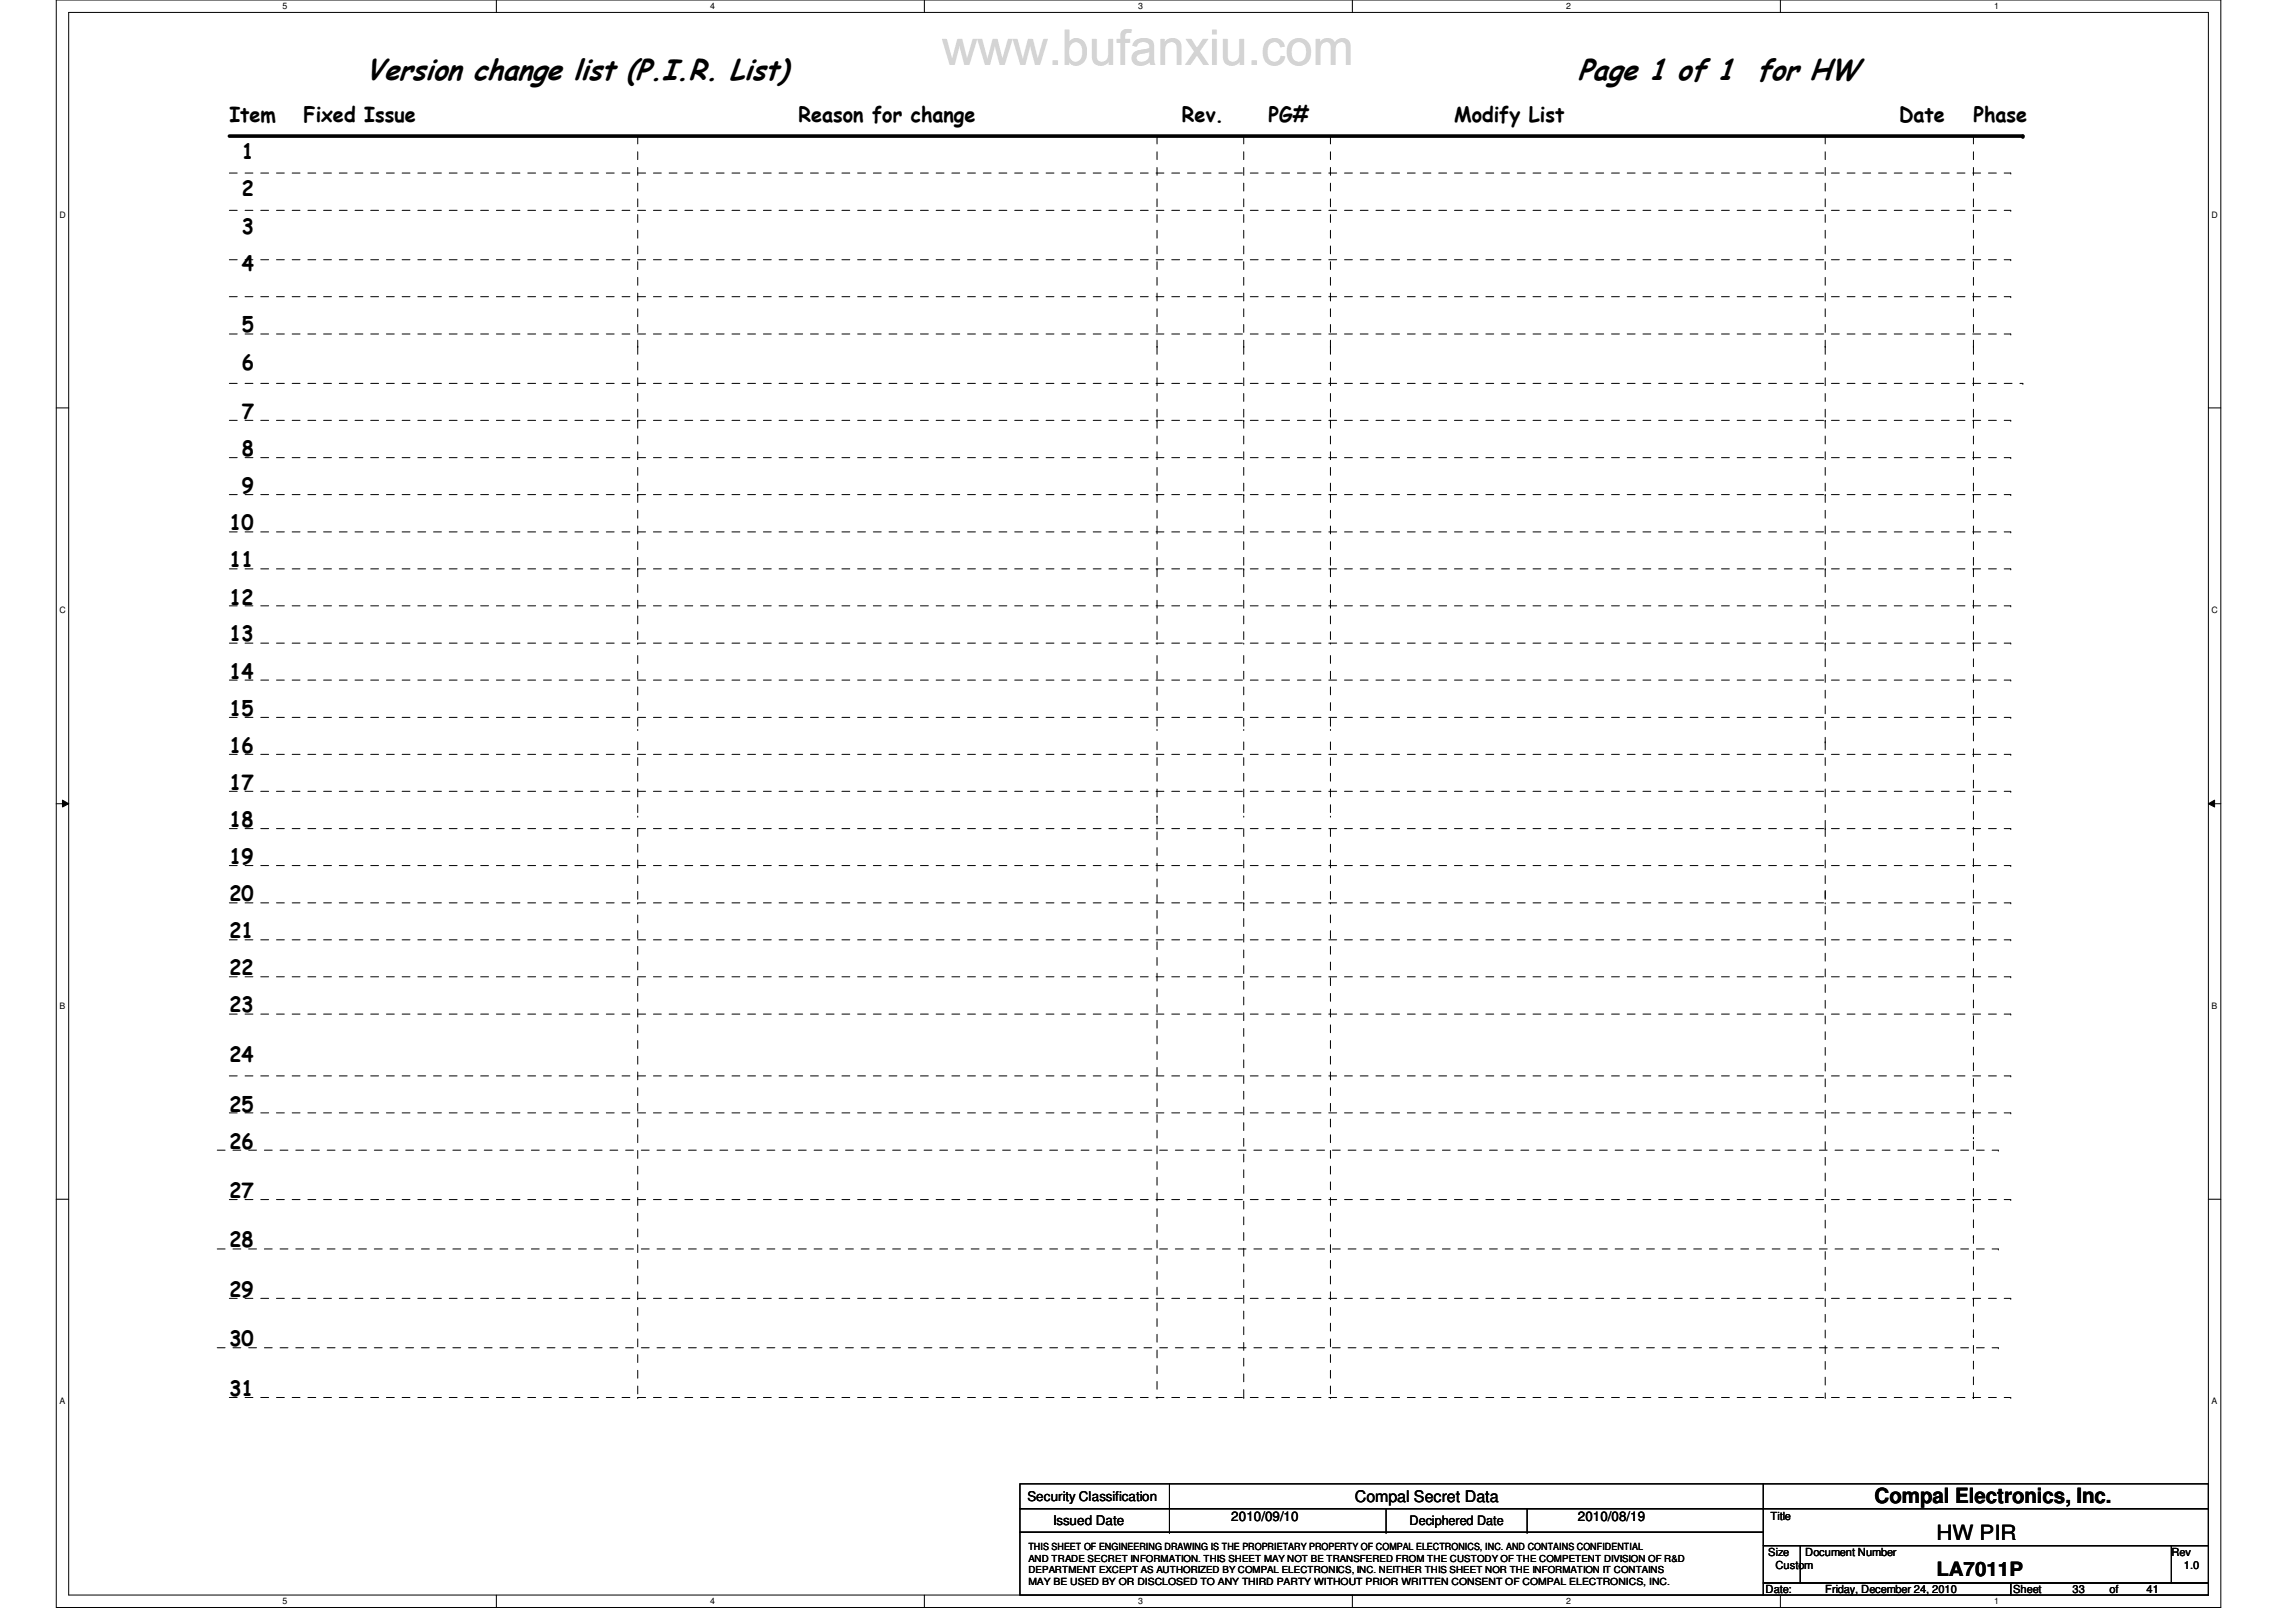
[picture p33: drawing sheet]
<svg xmlns="http://www.w3.org/2000/svg" width="297mm" height="210mm" viewBox="0 0 297 210" stroke-linecap="round" stroke-linejoin="round" font-family="sans-serif">
<defs><g id="words">
<g font-size="3.8">
<text x="47.3" y="10.4">Version change list (P.I.R. List)</text>
<text x="204.1" y="10.4">Page 1 of 1</text>
<text x="227.3" y="10.4">for HW</text>
</g>
<g font-size="2.7">
<text x="29.7" y="15.8">Item</text>
<text x="39.3" y="15.8">Fixed Issue</text>
<text x="103.3" y="15.8">Reason for change</text>
<text x="152.9" y="15.8">Rev.</text>
<text x="164.1" y="15.8">PG#</text>
<text x="188.1" y="15.8">Modify List</text>
<text x="245.7" y="15.8">Date</text>
<text x="255.3" y="15.8">Phase</text>
<text x="31.3" y="20.6">1</text>
<text x="31.3" y="25.4">2</text>
<text x="31.3" y="35">4</text>
<text x="31.3" y="30.2">3</text>
<text x="31.3" y="43">5</text>
<text x="31.3" y="47.8">6</text>
<text x="31.3" y="54.2">7</text>
<text x="31.3" y="59">8</text>
<text x="31.3" y="63.8">9</text>
<text x="29.7" y="68.6">10</text>
<text x="29.7" y="73.4">11</text>
<text x="29.7" y="83">13</text>
<text x="29.7" y="78.2">12</text>
<text x="29.7" y="87.8">14</text>
<text x="29.7" y="92.6">15</text>
<text x="29.7" y="97.4">16</text>
<text x="29.7" y="102.2">17</text>
<text x="29.7" y="107">18</text>
<text x="29.7" y="111.8">19</text>
<text x="29.7" y="116.6">20</text>
<text x="29.7" y="121.4">21</text>
<text x="29.7" y="126.2">22</text>
<text x="29.7" y="131">23</text>
<text x="29.7" y="137.4">24</text>
<text x="29.7" y="143.8">25</text>
<text x="29.7" y="148.6">26</text>
<text x="29.7" y="155">27</text>
<text x="29.7" y="161.4">28</text>
<text x="29.7" y="167.9">29</text>
<text x="29.7" y="174.2">30</text>
<text x="29.7" y="180.6">31</text>
<text x="242.5" y="194.6">Compal Electronics, Inc.</text>
<text x="250.5" y="199.3">HW PIR</text>
</g>
<text font-size="2.5" x="250.5" y="204">LA7011P</text>
<text font-size="2.1" x="175.3" y="194.4">Compal Secret Data</text>
<g font-size="1.7">
<text x="132.9" y="194.3">Security Classification</text>
<text x="136.3" y="197.3">Issued Date</text>
<text x="159.3" y="196.8">2010/09/10</text>
<text x="182.4" y="197.4">Deciphered Date</text>
<text x="204.1" y="196.8">2010/08/19</text>
</g>
<g font-size="1.4">
<text x="229.1" y="196.8">Title</text>
<text x="228.8" y="201.4">Size</text>
<text x="229.7" y="203">Custom</text>
<text x="233.5" y="201.4">Document Number</text>
<text x="280.9" y="201.4">Rev</text>
<text x="282.5" y="203">1.0</text>
<text x="228.4" y="206.2">Date:</text>
<text x="236.1" y="206.2">Friday, December 24, 2010</text>
<text x="260.4" y="206.2">Sheet</text>
<text x="268.1" y="206.2">33</text>
<text x="272.9" y="206.2">of</text>
<text x="277.7" y="206.2">41</text>
</g>
<g font-size="1.3">
<text x="133.1" y="200.6">THIS SHEET OF ENGINEERING DRAWING IS THE PROPRIETARY PROPERTY OF COMPAL ELECTRONICS, INC. AND CONTAINS CONFIDENTIAL</text>
<text x="133.1" y="202.1">AND TRADE SECRET INFORMATION. THIS SHEET MAY NOT BE TRANSFERED FROM THE CUSTODY OF THE COMPETENT DIVISION OF R&amp;D</text>
<text x="133.1" y="203.6">DEPARTMENT EXCEPT AS AUTHORIZED BY COMPAL ELECTRONICS, INC. NEITHER THIS SHEET NOR THE INFORMATION IT CONTAINS</text>
<text x="133.1" y="205.1">MAY BE USED BY OR DISCLOSED TO ANY THIRD PARTY WITHOUT PRIOR WRITTEN CONSENT OF COMPAL ELECTRONICS, INC.</text>
</g>
<g font-size="1.1">
<text x="36.5" y="1.1">5</text>
<text x="91.9" y="1.1">4</text>
<text x="147.2" y="1.1">3</text>
<text x="202.6" y="1.1">2</text>
<text x="258" y="1.1">1</text>
<text x="7.7" y="28.2">D</text>
<text x="286.1" y="28.2">D</text>
<text x="7.7" y="79.3">C</text>
<text x="286.1" y="79.3">C</text>
<text x="7.7" y="130.6">B</text>
<text x="286.1" y="130.6">B</text>
<text x="7.7" y="181.7">A</text>
<text x="286.1" y="181.7">A</text>
<text x="36.5" y="207.6">5</text>
<text x="91.9" y="207.6">4</text>
<text x="147.2" y="207.6">3</text>
<text x="202.6" y="207.6">2</text>
<text x="258" y="207.6">1</text>
</g>
</g></defs>
<path d="M7.3 0h280v208h-280zM8.9 1.6h276.8v204.8h-276.8z" fill="none" stroke="#000" stroke-width=".13"/>
<g fill="#fff">
<path d="M36.5 .2h.6v1.2h-.6z"/>
<path d="M36.5 206.6h.6v1.2h-.6z"/>
</g>
<path d="M64.2 0v1.6M64.2 206.4v1.6" fill="none" stroke="#000" stroke-width=".13"/>
<g fill="#fff">
<path d="M91.9 .2h.6v1.2h-.6z"/>
<path d="M91.9 206.6h.6v1.2h-.6z"/>
</g>
<path d="M119.6 0v1.6M119.6 206.4v1.6" fill="none" stroke="#000" stroke-width=".13"/>
<g fill="#fff">
<path d="M147.2 .2h.6v1.2h-.6z"/>
<path d="M147.2 206.6h.6v1.2h-.6z"/>
</g>
<path d="M175 0v1.6M175 206.4v1.6" fill="none" stroke="#000" stroke-width=".13"/>
<g fill="#fff">
<path d="M202.6 .2h.6v1.2h-.6z"/>
<path d="M202.6 206.6h.6v1.2h-.6z"/>
</g>
<path d="M230.3 0v1.6M230.3 206.4v1.6" fill="none" stroke="#000" stroke-width=".13"/>
<g fill="#fff">
<path d="M258 .2h.6v1.2h-.6z"/>
<path d="M258 206.6h.6v1.2h-.6z"/>
<path d="M7.7 27.2h.8v1.2h-.8z"/>
<path d="M286.1 27.2h.8v1.2h-.8z"/>
<path d="M7.7 78.4h.8v1.1h-.8z"/>
<path d="M286.1 78.4h.8v1.1h-.8z"/>
</g>
<path d="M7.3 52.8h1.6M285.7 52.8h1.6" fill="none" stroke="#000" stroke-width=".13"/>
<g fill="#fff">
<path d="M7.7 129.6h.7v1.2h-.7z"/>
<path d="M286.1 129.6h.7v1.2h-.7z"/>
</g>
<path d="M7.3 104h1.6M8.1 103.5l.8 .5-.8 .4zM285.7 104l.8-.5v.9zM285.7 104h1.6" fill="none" stroke="#000" stroke-width=".13"/>
<path d="M8.1 103.5l.8 .5-.8 .4zM285.7 104l.8-.5v.9z" fill="#000"/>
<g fill="#fff">
<path d="M7.7 180.8h.7v1.1h-.7z"/>
<path d="M286.1 180.8h.7v1.1h-.7z"/>
</g>
<g fill="none" stroke="#000" stroke-width=".13">
<path d="M7.3 155.2h1.6M285.7 155.2h1.6M131.9 192h96.2v3.2h-96.2zM131.9 195.2h96.2v3.1h-96.2zM131.9 198.3h96.2v8.1h-96.2zM151.3 195.2h.1M151.3 198.3h.1M151.3 192v6.3M179.3 198.3h.1M179.3 195.2v3.1M197.6 198.3h.1M197.6 195.2v3.1"/>
<path d="M228.1 192h57.6v3.2h-57.6zM228.1 195.2h57.6v4.8h-57.6zM228.1 200h4.8v4.9h-4.8zM228.1 204.9h32v1.5h-32zM232.9 200h48v4.9h-48zM260.1 204.9h25.6v1.5h-25.6zM280.9 200h4.8v4.9h-4.8z"/>
</g>
<g fill="none" stroke="#000" stroke-width=".13" stroke-dasharray="1 1 1 1 1 1 1 1">
<path d="M82.5 17.6v27.2M149.7 17.6v27.2M160.9 17.6v27.2M172.1 17.6v27.2M236.1 17.6v27.2M255.3 17.6v27.2M29.7 22.4h230.4M29.7 38.4h230.4M29.7 27.2h230.4M29.7 33.6h230.4M260.1 22.4h.1M260.1 38.4h.1"/>
<path d="M260.1 27.2h.1M260.1 33.6h.1M29.7 54.4h230.4M29.7 43.2h230.4M29.7 59.2h230.4M29.7 49.6h232M82.5 54.4v9.6M82.5 44.8h.1M82.5 44.8v9.6M82.5 54.4h.1M149.7 54.4v9.6M149.7 44.8h.1"/>
<path d="M149.7 44.8v9.6M149.7 54.4h.1M160.9 54.4v9.6M160.9 44.8h.1M160.9 44.8v9.6M160.9 54.4h.1M172.1 54.4v9.6M172.1 44.8h.1M172.1 44.8v9.6M172.1 54.4h.1M236.1 54.4v9.6M236.1 44.8h.1"/>
<path d="M236.1 44.8v9.6M236.1 54.4h.1M255.3 54.4v9.6M255.3 44.8h.1M255.3 44.8v9.6M255.3 54.4h.1M260.1 54.4h.1M260.1 43.2h.1M260.1 59.2h.1M261.7 49.6h.1M29.7 78.4h230.4M29.7 64h230.4"/>
<path d="M29.7 68.8h230.4M29.7 73.6h230.4M82.5 64h.1M82.5 64v9.6M82.5 73.6h.1M82.5 73.6v9.6M149.7 64h.1M149.7 64v9.6M149.7 73.6h.1M149.7 73.6v9.6M160.9 64h.1M160.9 64v9.6"/>
<path d="M160.9 73.6h.1M160.9 73.6v9.6M172.1 64h.1M172.1 64v9.6M172.1 73.6h.1M172.1 73.6v9.6M236.1 64h.1M236.1 64v9.6M236.1 73.6h.1M236.1 73.6v9.6M255.3 64h.1M255.3 64v9.6"/>
<path d="M255.3 73.6h.1M255.3 73.6v9.6M260.1 78.4h.1M260.1 64h.1M260.1 68.8h.1M260.1 73.6h.1M29.7 88h230.4M29.7 92.8h230.4M29.7 97.6h230.4M29.7 83.2h230.4M82.5 84.8v9.6M82.5 94.4h.1"/>
<path d="M82.5 96v9.6M82.5 83.2h.1M149.7 84.8v9.6M149.7 94.4h.1M149.7 96v9.6M149.7 83.2h.1M160.9 84.8v9.6M160.9 94.4h.1M160.9 96v9.6M160.9 83.2h.1M172.1 84.8v9.6M172.1 94.4h.1"/>
<path d="M172.1 96v9.6M172.1 83.2h.1M236.1 83.2v12.8M236.1 96h.1M236.1 96v11.2M236.1 83.2h.1M255.3 83.2v9.6M255.3 92.8h.1M255.3 92.8v88M255.3 83.2h.1M260.1 88h.1M260.1 92.8h.1"/>
<path d="M260.1 97.6h.1M260.1 83.2h.1M29.7 112h230.4M29.7 116.8h230.4M29.7 102.4h230.4M29.7 107.2h230.4M82.5 118.4v62.4M82.5 105.6h.1M82.5 107.2v9.6M82.5 116.8h.1M149.7 105.6h.1M149.7 105.6v75.2"/>
<path d="M160.9 116.8v64M160.9 105.6h.1M160.9 107.2v9.6M160.9 116.8h.1M172.1 118.4v62.4M172.1 105.6h.1M172.1 107.2v9.6M172.1 116.8h.1M236.1 115.2v65.6M236.1 107.2h.1M236.1 107.2v9.6M236.1 116.8h.1"/>
<path d="M260.1 112h.1M260.1 116.8h.1M260.1 102.4h.1M260.1 107.2h.1M29.7 126.4h230.4M29.7 139.2h230.4M29.7 131.2h230.4M29.7 121.6h230.4M260.1 126.4h.1M260.1 139.2h.1M260.1 131.2h.1M260.1 121.6h.1"/>
<path d="M28.1 148.8h230.4M29.7 155.2h230.4M29.7 144h230.4M255.3 155.2h.1M255.3 147.2h.1M258.5 148.8h.1M260.1 155.2h.1M260.1 144h.1M28.1 174.4h230.4M28.1 161.6h230.4M29.7 168h230.4M255.3 172.8h.1"/>
<path d="M255.3 168h.1M255.3 160h.1M258.5 174.4h.1M258.5 161.6h.1M260.1 168h.1M29.7 180.8h230.4M82.5 180.8h.1M149.7 180.8h.1M160.9 180.8h.1M172.1 180.8h.1M236.1 180.8h.1M255.3 180.8h.1"/>
<path d="M260.1 180.8h.1"/>
</g>
<path d="M29.7 17.6h232" fill="none" stroke="#000" stroke-width=".47"/>
<circle cx="261.7" cy="17.6" r=".23" fill="#000"/>
<use href="#words"/>
</svg>
